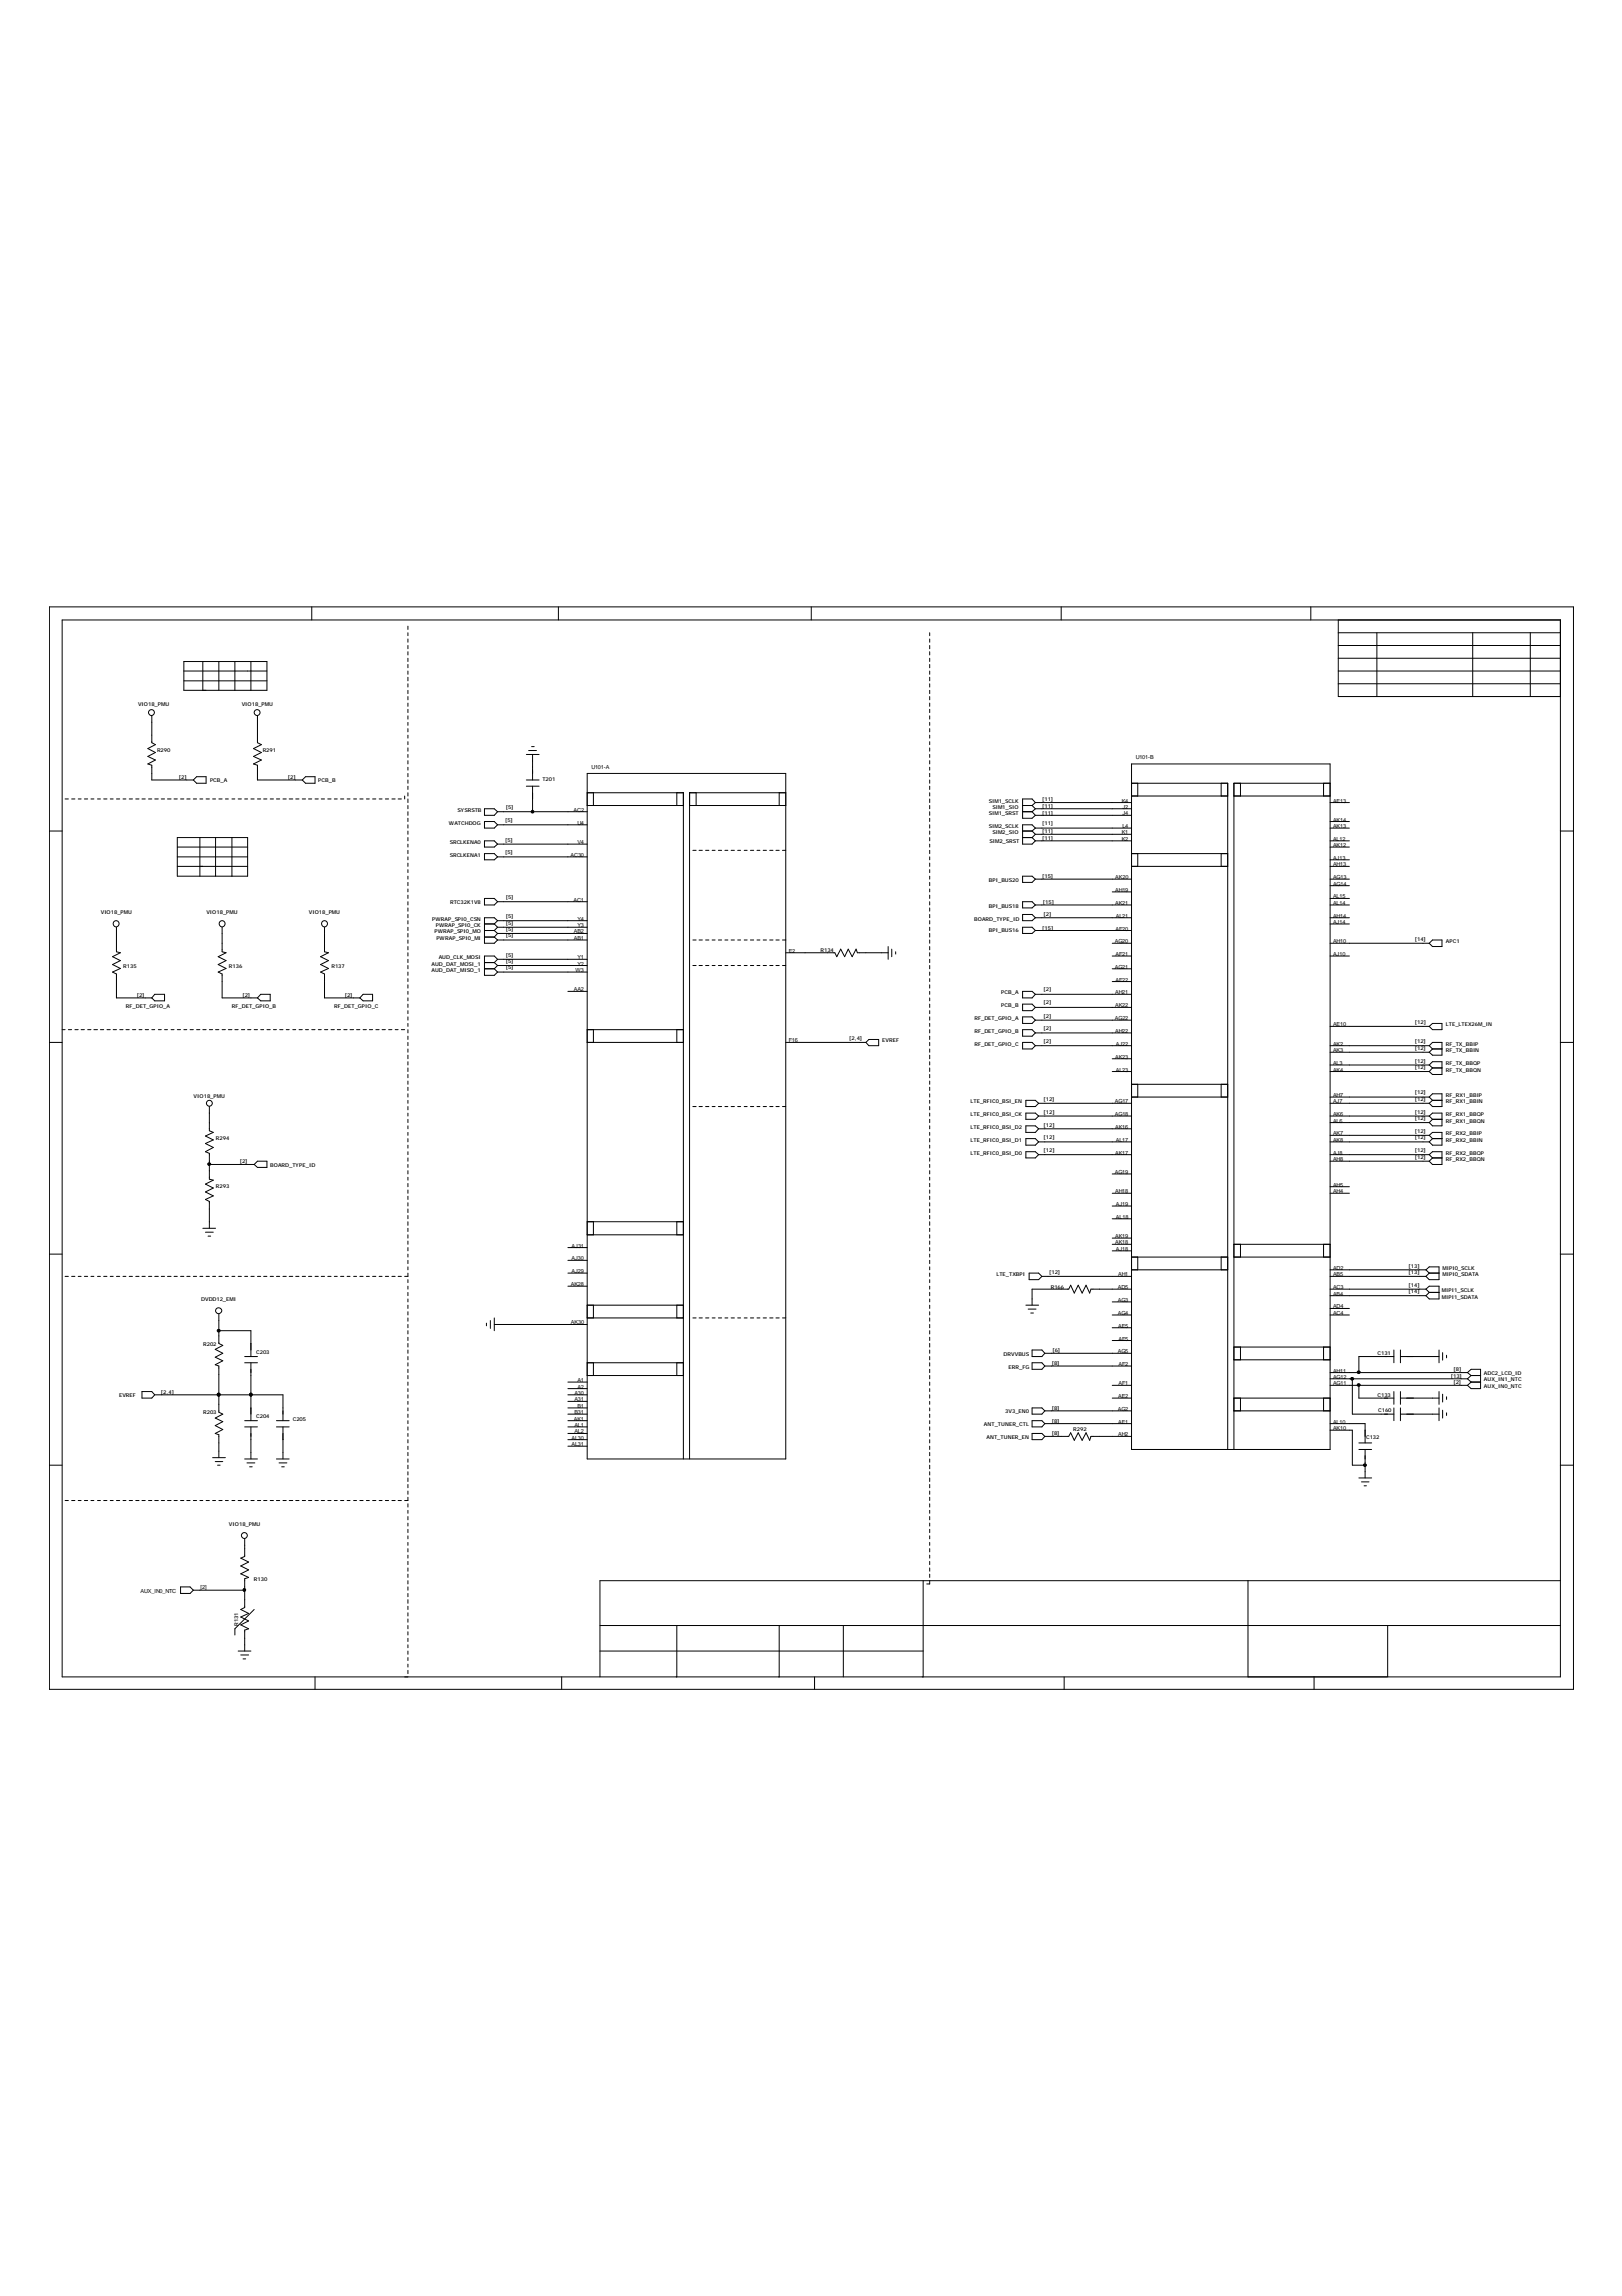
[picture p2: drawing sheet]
<svg xmlns="http://www.w3.org/2000/svg" width="210mm" height="297mm" viewBox="0 0 210 297" stroke-linecap="round" stroke-linejoin="round" font-family="sans-serif">
<defs><g id="words">
<g font-size=".7">
<text x="17.9" y="91.3">VIO18_PMU</text>
<text x="31.3" y="91.3">VIO18_PMU</text>
<text x="20.3" y="97.3">R290</text>
<text x="23.2" y="100.7">[2]</text>
<text x="27.2" y="101.2">PCB_A</text>
<text x="34" y="97.3">R291</text>
<text x="37.3" y="100.7">[2]</text>
<text x="41.2" y="101.2">PCB_B</text>
<text x="70.2" y="101">T201</text>
<text x="76.5" y="99.5">U101-A</text>
<text x="147" y="98.2">U101-B</text>
<text x="58.1" y="106.7">WATCHDOG</text>
<text x="59.2" y="105">SYSRSTB</text>
<text x="65.4" y="106.4">[5]</text>
<text x="65.4" y="104.7">[5]</text>
<text x="74.2" y="105">AC2</text>
<text x="74.7" y="106.7">U4</text>
<text x="128" y="107.1">SIM2_SCLK</text>
<text x="128" y="105.5">SIM1_SRST</text>
<text x="128" y="103.8">SIM1_SCLK</text>
<text x="128.4" y="107.9">SIM2_SIO</text>
<text x="128.4" y="104.6">SIM1_SIO</text>
<text x="134.9" y="107.8">[11]</text>
<text x="134.9" y="106.8">[11]</text>
<text x="134.9" y="105.4">[11]</text>
<text x="134.9" y="104.5">[11]</text>
<text x="134.9" y="103.6">[11]</text>
<text x="145.2" y="103.8">K4</text>
<text x="145.2" y="107.9">K1</text>
<text x="145.2" y="104.6">J2</text>
<text x="145.2" y="105.5">J4</text>
<text x="145.2" y="107.1">L4</text>
<text x="172.5" y="103.8">AE13</text>
<text x="172.5" y="106.3">AK14</text>
<text x="172.5" y="107.1">AK13</text>
<text x="58.2" y="109.2">SRCLKENA0</text>
<text x="58.2" y="110.9">SRCLKENA1</text>
<text x="65.4" y="108.9">[5]</text>
<text x="65.4" y="110.5">[5]</text>
<text x="73.8" y="110.9">AC30</text>
<text x="74.7" y="109.2">V4</text>
<text x="128.1" y="109.1">SIM2_SRST</text>
<text x="134.9" y="113.6">[15]</text>
<text x="134.9" y="108.6">[11]</text>
<text x="144.3" y="113.7">AK20</text>
<text x="145.2" y="108.8">K2</text>
<text x="172.5" y="108.8">AL12</text>
<text x="172.5" y="109.6">AK12</text>
<text x="172.5" y="111.2">AJ13</text>
<text x="172.5" y="112.1">AH13</text>
<text x="172.5" y="113.7">AG13</text>
<text x="13" y="118.3">VIO18_PMU</text>
<text x="26.7" y="118.3">VIO18_PMU</text>
<text x="40" y="118.3">VIO18_PMU</text>
<text x="55.9" y="119.1">PWRAP_SPI0_CSN</text>
<text x="56.4" y="120">PWRAP_SPI0_CK</text>
<text x="58.3" y="116.9">RTC32K1V8</text>
<text x="65.4" y="116.3">[5]</text>
<text x="65.4" y="118.8">[5]</text>
<text x="65.4" y="119.6">[5]</text>
<text x="74.2" y="116.7">AC1</text>
<text x="74.7" y="119.1">Y4</text>
<text x="74.7" y="120">Y3</text>
<text x="126.1" y="119.1">BOARD_TYPE_ID</text>
<text x="128" y="114.2">BPI_BUS20</text>
<text x="128" y="117.4">BPI_BUS18</text>
<text x="135" y="116.9">[15]</text>
<text x="135" y="118.6">[2]</text>
<text x="144.3" y="115.4">AH19</text>
<text x="144.3" y="117.1">AK21</text>
<text x="144.4" y="118.7">AL21</text>
<text x="172.5" y="114.6">AG14</text>
<text x="172.5" y="116.2">AL15</text>
<text x="172.5" y="117.1">AL14</text>
<text x="172.5" y="118.7">AH14</text>
<text x="172.5" y="119.5">AJ14</text>
<text x="16" y="125.2">R135</text>
<text x="29.6" y="125.2">R136</text>
<text x="42.9" y="125.2">R137</text>
<text x="55.8" y="124.9">AUD_DAT_MOSI_1</text>
<text x="55.8" y="125.8">AUD_DAT_MISO_1</text>
<text x="56.2" y="120.8">PWRAP_SPI0_MO</text>
<text x="56.5" y="121.6">PWRAP_SPI0_MI</text>
<text x="56.8" y="124.1">AUD_CLK_MOSI</text>
<text x="65.4" y="120.5">[5]</text>
<text x="65.4" y="121.3">[5]</text>
<text x="65.4" y="123.8">[5]</text>
<text x="65.4" y="124.6">[5]</text>
<text x="65.4" y="125.4">[5]</text>
<text x="74.3" y="120.8">AB2</text>
<text x="74.3" y="121.6">AB1</text>
<text x="74.5" y="125.8">W3</text>
<text x="74.7" y="124.1">Y1</text>
<text x="74.7" y="124.9">Y2</text>
<text x="102.1" y="123.3">E2</text>
<text x="106.2" y="123.1">R134</text>
<text x="128" y="120.6">BPI_BUS16</text>
<text x="134.9" y="120.3">[15]</text>
<text x="144.3" y="122">AG20</text>
<text x="144.3" y="125.3">AG21</text>
<text x="144.4" y="120.4">AF20</text>
<text x="144.4" y="123.7">AF21</text>
<text x="172.5" y="122">AH10</text>
<text x="172.5" y="123.7">AJ10</text>
<text x="183.1" y="121.7">[14]</text>
<text x="187.1" y="122">APC1</text>
<text x="16.3" y="130.4">RF_DET_GPIO_A</text>
<text x="17.7" y="128.9">[2]</text>
<text x="30" y="130.4">RF_DET_GPIO_B</text>
<text x="31.4" y="128.9">[2]</text>
<text x="43.3" y="130.4">RF_DET_GPIO_C</text>
<text x="44.6" y="128.9">[2]</text>
<text x="74.3" y="128.3">AA2</text>
<text x="126.1" y="132">RF_DET_GPIO_A</text>
<text x="129.6" y="130.3">PCB_B</text>
<text x="129.6" y="128.6">PCB_A</text>
<text x="135" y="129.9">[2]</text>
<text x="135" y="131.6">[2]</text>
<text x="135" y="128.2">[2]</text>
<text x="144.3" y="132">AG22</text>
<text x="144.3" y="128.6">AH21</text>
<text x="144.3" y="130.3">AK22</text>
<text x="144.4" y="127">AF22</text>
<text x="102.1" y="134.9">F16</text>
<text x="109.9" y="134.6">[2,4]</text>
<text x="114.2" y="134.9">EVREF</text>
<text x="126.1" y="133.6">RF_DET_GPIO_B</text>
<text x="126.1" y="135.3">RF_DET_GPIO_C</text>
<text x="135" y="133.3">[2]</text>
<text x="135" y="135">[2]</text>
<text x="144.3" y="133.6">AH22</text>
<text x="144.3" y="137">AK23</text>
<text x="144.4" y="135.3">AJ22</text>
<text x="172.5" y="132.8">AE10</text>
<text x="172.5" y="135.3">AK2</text>
<text x="172.5" y="136.1">AK3</text>
<text x="172.5" y="137.8">AL3</text>
<text x="183.1" y="132.5">[12]</text>
<text x="183.1" y="135">[12]</text>
<text x="183.1" y="135.8">[12]</text>
<text x="183.1" y="137.5">[12]</text>
<text x="187.1" y="132.8">LTE_LTEX26M_IN</text>
<text x="187.1" y="135.3">RF_TX_BBIP</text>
<text x="187.1" y="136.1">RF_TX_BBIN</text>
<text x="187.1" y="137.8">RF_TX_BBQP</text>
<text x="25.1" y="142">VIO18_PMU</text>
<text x="125.6" y="142.7">LTE_RFIC0_BSI_EN</text>
<text x="135" y="142.4">[12]</text>
<text x="144.3" y="142.7">AG17</text>
<text x="144.4" y="138.6">AL23</text>
<text x="172.5" y="138.6">AK4</text>
<text x="172.5" y="141.9">AH7</text>
<text x="172.5" y="142.7">AJ7</text>
<text x="183.1" y="138.3">[12]</text>
<text x="183.1" y="141.6">[12]</text>
<text x="183.1" y="142.4">[12]</text>
<text x="187.1" y="138.6">RF_TX_BBQN</text>
<text x="187.1" y="141.9">RF_RX1_BBIP</text>
<text x="187.1" y="142.7">RF_RX1_BBIN</text>
<text x="27.9" y="147.5">R294</text>
<text x="125.6" y="144.4">LTE_RFIC0_BSI_CK</text>
<text x="125.6" y="146">LTE_RFIC0_BSI_D2</text>
<text x="125.6" y="147.7">LTE_RFIC0_BSI_D1</text>
<text x="125.6" y="149.4">LTE_RFIC0_BSI_D0</text>
<text x="135" y="144.1">[12]</text>
<text x="135" y="145.7">[12]</text>
<text x="135" y="147.4">[12]</text>
<text x="135" y="149">[12]</text>
<text x="144.3" y="144.4">AG18</text>
<text x="144.3" y="146">AK16</text>
<text x="144.3" y="149.4">AK17</text>
<text x="144.4" y="147.7">AL17</text>
<text x="172.5" y="144.4">AK6</text>
<text x="172.5" y="145.2">AL6</text>
<text x="172.5" y="146.9">AK7</text>
<text x="172.5" y="147.7">AK8</text>
<text x="172.5" y="149.4">AJ8</text>
<text x="183.1" y="144.1">[12]</text>
<text x="183.1" y="144.9">[12]</text>
<text x="183.1" y="146.5">[12]</text>
<text x="183.1" y="147.4">[12]</text>
<text x="183.1" y="149">[12]</text>
<text x="183.1" y="149.9">[12]</text>
<text x="187.1" y="144.4">RF_RX1_BBQP</text>
<text x="187.1" y="145.2">RF_RX1_BBQN</text>
<text x="187.1" y="146.9">RF_RX2_BBIP</text>
<text x="187.1" y="147.7">RF_RX2_BBIN</text>
<text x="187.1" y="149.4">RF_RX2_BBQP</text>
<text x="27.9" y="153.7">R293</text>
<text x="31" y="150.5">[2]</text>
<text x="35" y="150.9">BOARD_TYPE_ID</text>
<text x="144.3" y="151.9">AG19</text>
<text x="144.3" y="154.4">AH18</text>
<text x="172.5" y="150.2">AH8</text>
<text x="172.5" y="154.4">AH4</text>
<text x="172.5" y="153.5">AH5</text>
<text x="187.1" y="150.2">RF_RX2_BBQN</text>
<text x="74" y="161.4">AJ31</text>
<text x="144.3" y="160.2">AK19</text>
<text x="144.3" y="161">AK18</text>
<text x="144.4" y="156">AJ19</text>
<text x="144.4" y="157.7">AL18</text>
<text x="144.4" y="161.8">AJ18</text>
<text x="73.9" y="166.4">AK28</text>
<text x="74" y="163.1">AJ30</text>
<text x="74" y="164.7">AJ29</text>
<text x="128.9" y="165.1">LTE_TXBPI</text>
<text x="135.8" y="164.9">[12]</text>
<text x="136" y="166.8">R166</text>
<text x="144.7" y="166.8">AD5</text>
<text x="144.7" y="165.1">AH1</text>
<text x="172.5" y="164.3">AD2</text>
<text x="172.5" y="165.1">AB5</text>
<text x="172.5" y="166.8">AC3</text>
<text x="172.5" y="167.6">AB4</text>
<text x="182.3" y="164">[13]</text>
<text x="182.3" y="164.8">[13]</text>
<text x="182.3" y="166.4">[14]</text>
<text x="182.3" y="167.3">[14]</text>
<text x="186.6" y="167.2">MIPI1_SCLK</text>
<text x="186.7" y="164.3">MIPI0_SCLK</text>
<text x="186.7" y="165.1">MIPI0_SDATA</text>
<text x="26" y="168.3">DVDD12_EMI</text>
<text x="73.9" y="171.4">AK30</text>
<text x="144.7" y="168.4">AG3</text>
<text x="144.7" y="170.1">AG4</text>
<text x="144.7" y="171.8">AE5</text>
<text x="144.7" y="173.4">AF5</text>
<text x="172.5" y="169.3">AD4</text>
<text x="172.5" y="170.1">AC4</text>
<text x="186.6" y="168">MIPI1_SDATA</text>
<text x="26.3" y="174.1">R202</text>
<text x="33.1" y="175.2">C203</text>
<text x="74.7" y="178.8">A1</text>
<text x="74.7" y="179.6">A2</text>
<text x="129.9" y="175.4">DRVVBUS</text>
<text x="130.5" y="177.1">ERR_FG</text>
<text x="136.1" y="176.6">[8]</text>
<text x="136.2" y="174.9">[6]</text>
<text x="144.7" y="175.1">AG5</text>
<text x="144.7" y="176.7">AF2</text>
<text x="144.7" y="179.2">AF1</text>
<text x="172.5" y="177.6">AH11</text>
<text x="172.5" y="178.4">AG12</text>
<text x="172.5" y="179.2">AG11</text>
<text x="178.3" y="175.3">C131</text>
<text x="187.7" y="178.3">[13]</text>
<text x="188.1" y="179.1">[2]</text>
<text x="188.1" y="177.4">[8]</text>
<text x="192" y="179.5">AUX_IN0_NTC</text>
<text x="192" y="178.7">AUX_IN1_NTC</text>
<text x="192" y="177.9">ADC2_LCD_ID</text>
<text x="15.4" y="180.7">EVREF</text>
<text x="20.8" y="180.3">[2,4]</text>
<text x="26.3" y="183">R203</text>
<text x="33.1" y="183.5">C204</text>
<text x="37.9" y="183.8">C205</text>
<text x="74.3" y="183.8">AK1</text>
<text x="74.3" y="180.5">A30</text>
<text x="74.3" y="181.3">A31</text>
<text x="74.3" y="183">B31</text>
<text x="74.3" y="184.6">AL1</text>
<text x="74.3" y="185.4">AL2</text>
<text x="74.7" y="182.1">B1</text>
<text x="127.3" y="184.5">ANT_TUNER_CTL</text>
<text x="130.1" y="182.9">3V3_EN0</text>
<text x="136.1" y="185.7">[8]</text>
<text x="136.1" y="184.1">[8]</text>
<text x="136.1" y="182.4">[8]</text>
<text x="138.9" y="185.2">R292</text>
<text x="144.7" y="182.5">AG2</text>
<text x="144.7" y="180.9">AE2</text>
<text x="144.7" y="184.2">AE1</text>
<text x="144.7" y="185.8">AH2</text>
<text x="172.5" y="185">AK10</text>
<text x="172.5" y="184.2">AL10</text>
<text x="178.3" y="180.7">C133</text>
<text x="178.4" y="182.7">C160</text>
<text x="74" y="186.3">AL30</text>
<text x="74" y="187.1">AL31</text>
<text x="127.7" y="186.2">ANT_TUNER_EN</text>
<text x="176.8" y="186.2">C132</text>
<text x="29.6" y="197.4">VIO18_PMU</text>
<text x="18.2" y="206.1">AUX_IN0_NTC</text>
<text x="26" y="205.5">[2]</text>
<text x="32.9" y="204.5">R130</text>
<text x="30.8" y="210.3" transform="rotate(-90 30.8 210.3)">R131</text>
</g>
</g></defs>
<g fill="none" stroke="#000" stroke-width=".13">
<path d="M6.4 78.5h197.2v140.1h-197.2zM40.3 78.5v1.7M72.3 78.5v1.7M105 78.5v1.7M137.3 78.5v1.7M169.6 78.5v1.7M8 80.2h193.9v136.7h-193.9zM19.6 92.6v3.5l.5 .2-1 .5 1 .6-1 .5 1 .4-1 .5 .5 .2v1.9h5.4M23.8 86.8h10.7M23.8 85.6h10.7v3.7h-10.7zM23.8 88.1h10.7M26.2 85.6v3.7"/>
<path d="M28.3 85.6v3.7M30.4 85.6v3.7M32.5 85.6v3.7M33.3 92.6v3.5l.5 .2-1 .5 1 .6-1 .5 1 .4-1 .5 .5 .2v1.9h5.8M52.8 81v.4M52.8 81.9v.3M52.8 82.7v.4M52.8 83.5v.4M52.8 84.3v.4M52.8 85.2v.4M52.8 86v.4M52.8 86.8v.4"/>
<path d="M52.8 87.6v.5M52.8 88.5v.4M52.8 89.3v.4M52.8 90.1v.4M52.8 91v.4M52.8 91.8v.4M52.8 92.6v.4M52.8 93.5v.3M52.8 94.3v.4M52.8 95.1v.4M52.8 96v.3M52.8 96.8v.4"/>
<path d="M52.8 97.6v.4M52.8 98.4v.4M52.8 99.3v.3M68.1 97.6h1.7M68.4 97.1h1M68.8 96.6h.3M68.9 97.6v3.3M120.3 81.9v.3M120.3 82.7v.4M120.3 83.5v.4M120.3 84.3v.4M120.3 85.2v.4"/>
<path d="M120.3 86v.4M120.3 86.8v.4M120.3 87.6v.5M120.3 88.5v.4M120.3 89.3v.4M120.3 90.1v.4M120.3 91v.4M120.3 91.8v.4M120.3 92.6v.4M120.3 93.5v.3M120.3 94.3v.4M120.3 95.1v.4"/>
<path d="M120.3 96v.3M120.3 96.8v.4M120.3 97.6v.4M120.3 98.4v.4M120.3 99.3v.3M146.4 98.8h25.7v88.7h-25.7zM173.2 86.8h28.7M173.2 88.5h28.7M173.2 80.2v9.9h28.7M173.2 85.2h28.7M173.2 83.5h28.7M173.2 81.9h28.7"/>
<path d="M178.2 81.9v8.2M190.6 81.9v8.2M198 81.9v8.2M6.4 107.5h1.6M8.4 103.4h.4M9.3 103.4h.4M10.1 103.4h.4M10.9 103.4h.4M11.8 103.4h.3M12.6 103.4h.4M13.4 103.4h.4M14.3 103.4h.3"/>
<path d="M15.1 103.4h.4M15.1 120v3.1l.5 .2-1 .5 1 .5-1 .5 1 .5-1 .5 .5 .2v3.1h4.5M15.9 103.4h.4M16.7 103.4h.4M17.6 103.4h.4M18.4 103.4h.4M19.2 103.4h.4M20 103.4h.5M20.9 103.4h.4M21.7 103.4h.4M22.5 103.4h.4M22.9 112.1h9.1"/>
<path d="M22.9 108.4h9.1v5h-9.1zM22.9 110.9h9.1M22.9 109.6h9.1M23.4 103.4h.4M24.2 103.4h.4M25 103.4h.4M25 100.9l.4-.4h1.3v.8h-1.3zM25.9 103.4h.3M25.9 108.4v5M26.7 103.4h.4M27.5 103.4h.4M27.9 108.4v5"/>
<path d="M28.3 103.4h.4M28.7 120v3.1l.6 .2-1.1 .5 1.1 .5-1.1 .5 1.1 .5-1.1 .5 .5 .2v3.1h4.6M29.2 103.4h.3M30 103.4h.4M30 108.4v5M30.8 103.4h.4M31.7 103.4h.3M32.5 103.4h.4M33.3 103.4h.4M34.1 103.4h.4M35 103.4h.4M35.8 103.4h.4"/>
<path d="M36.6 103.4h.4M37.4 103.4h.5M38.3 103.4h.4M39.1 100.9l.4-.4h1.3v.8h-1.3zM39.1 103.4h.4M39.9 103.4h.4M40.8 103.4h.4M41.6 103.4h.4M42 120v3.1l.5 .2-1 .5 1 .5-1 .5 1 .5-1 .5 .5 .2v3.1h4.6M42.4 103.4h.4M43.3 103.4h.3M44.1 103.4h.4"/>
<path d="M44.9 103.4h.4M45.8 103.4h.3M46.6 103.4h.4M47.4 103.4h.4M48.2 103.4h.4M49.1 103.4h.3M49.9 103.4h.4M50.7 103.4h.4M51.5 103.4h.4M52.4 103v.4M52.8 100.1v.4M52.8 100.9v.4"/>
<path d="M52.8 101.7v.4M52.8 102.6v.4M52.8 103.4v.4M52.8 104.2v.4M52.8 105v.5M52.8 105.9v.4M52.8 106.7v.4M52.8 107.5v.4M52.8 108.4v.4M52.8 109.2v.4M52.8 110v.4M52.8 110.9v.3"/>
<path d="M52.8 111.7v.4M52.8 112.5v.4M52.8 113.4v.3M52.8 114.2v.4M52.8 115v.4M52.8 115.8v.4M52.8 116.7v.4M52.8 117.5v.4M52.8 118.3v.4M52.8 119.1v.4M52.8 120v.4M62.7 108.8h1.3l.4 .4-.4 .4h-1.3z"/>
<path d="M62.7 110.4h1.3l.4 .5-.4 .3h-1.3zM62.7 104.6h1.3l.4 .4-.4 .5h-1.3zM62.7 106.3h1.3l.4 .4-.4 .4h-1.3zM62.7 116.2h1.3l.4 .5-.4 .4h-1.3zM62.7 119.5h1.3M64 119.5l.4 .5M64.4 110.9h11.6M64.4 119.1l-.4-.4h-1.3v3.3h1.3l.4-.4M64.4 105h11.6M64.4 106.7h11.6M64.4 109.2h11.6M64.4 116.7h11.6"/>
<path d="M64.4 119.1h11.6M64.4 120h11.6M64.4 119.1l-.4 .4M64.4 120l-.4 .4M68.1 100.9h1.7M68.1 101.7h1.7M68.9 101.7v3.3M76 102.6h12.4v86.2M76 100.1h25.7v88.7h-25.7zM76 104.2h12.4M76.8 102.6v1.6M87.6 102.6v1.6"/>
<path d="M89.2 104.2h12.5M89.7 110h.4M90.1 102.6v1.6M90.5 110h.4M91.3 110h.4M92.2 110h.3M93 110h.4M93.8 110h.4M94.6 110h.4M95.5 110h.3M96.3 110h.4M97.1 110h.4"/>
<path d="M98 110h.3M98.8 110h.4M99.6 110h.4M100.4 110h.4M100.8 102.6v1.6M101.3 110h.4M101.7 102.6h-12.5v86.2M120.3 100.1v.4M120.3 100.9v.4M120.3 101.7v.4M120.3 102.6v.4M120.3 103.4v.4"/>
<path d="M120.3 104.2v.4M120.3 105v.5M120.3 105.9v.4M120.3 106.7v.4M120.3 107.5v.4M120.3 108.4v.4M120.3 109.2v.4M120.3 110v.4M120.3 110.9v.3M120.3 111.7v.4M120.3 112.5v.4M120.3 113.4v.3"/>
<path d="M120.3 114.2v.4M120.3 115v.4M120.3 115.8v.4M120.3 116.7v.4M120.3 117.5v.4M120.3 118.3v.4M120.3 119.1v.4M120.3 120v.4M132.3 107.5h1.3M132.3 108.4h1.3M132.3 113.4h1.3l.4 .3-.4 .5h-1.3zM132.3 104.2h1.3"/>
<path d="M132.3 105h1.3M132.3 116.7h1.3l.4 .4-.4 .4h-1.3zM132.3 118.3h1.3l.4 .4-.4 .4h-1.3zM132.3 120h1.3l.4 .4-.4 .4h-1.3zM133.6 108.4l.4 .4M133.6 107.5l.4 .4M133.6 105l.4 .5M133.6 104.2l.4 .4M134 103.8l-.4-.4h-1.3v2.5h1.3l.4-.4M134 103.8h12.4M134 104.6h12.4M134 105.5h12.4"/>
<path d="M134 107.1h12.4M134 107.9h12.4M134 108.8h12.4M134 113.7h12.4M134 117.1h12.4M134 118.7h12.4M134 107.1l-.4-.4h-1.3v2.5h1.3l.4-.4M134 107.9l-.4 .5M134 107.1l-.4 .4M134 104.6l-.4 .4M134 103.8l-.4 .4M143.9 115.4h2.5"/>
<path d="M146.4 112.1h12.5M146.4 110.4h12.5M146.4 101.3h12.5v86.2M146.4 103h12.5M147.2 101.3v1.7M147.2 110.4v1.7M158 101.3v1.7M158 110.4v1.7M159.7 103h12.4M160.5 101.3v1.7M171.3 101.3v1.7M172.1 112.1h2.5"/>
<path d="M172.1 109.6h2.5M172.1 101.3h-12.4v86.2M172.1 103.8h2.5M172.1 107.1h2.5M172.1 108.8h2.5M172.1 113.7h2.5M172.1 117.1h2.5M172.1 118.7h2.5M172.1 106.3h2.5M172.1 111.2h2.5M172.1 114.6h2.5M172.1 116.2h2.5"/>
<path d="M172.1 119.5h2.5M201.9 107.5h1.7M6.4 134.9h1.6M8 133.2h.4M8.8 133.2h.5M9.7 133.2h.4M10.5 133.2h.4M11.3 133.2h.5M12.1 133.2h.5M13 133.2h.4M13.8 133.2h.5M14.6 133.2h.5"/>
<path d="M15.5 133.2h.4M16.3 133.2h.4M17.1 133.2h.5M18 133.2h.4M18.8 133.2h.4M19.6 133.2h.4M20 128.6h1.3v.9h-1.3l-.4-.4zM20.5 133.2h.4M21.3 133.2h.4M22.1 133.2h.4M22.9 133.2h.5M23.8 133.2h.4"/>
<path d="M24.6 133.2h.4M25.4 133.2h.5M26.2 133.2h.5M27.1 133.2h.4M27.9 133.2h.4M28.7 133.2h.5M29.5 133.2h.5M30.4 133.2h.4M31.2 133.2h.5M32 133.2h.5M32.9 133.2h.4M33.7 133.2h.4"/>
<path d="M33.7 128.6h1.3v.9h-1.3l-.4-.4zM34.5 133.2h.5M35.4 133.2h.4M36.2 133.2h.4M37 133.2h.4M37.9 133.2h.4M38.7 133.2h.4M39.5 133.2h.4M40.3 133.2h.5M41.2 133.2h.4M42 133.2h.4M42.8 133.2h.5"/>
<path d="M43.6 133.2h.5M44.5 133.2h.4M45.3 133.2h.5M46.1 133.2h.5M47 133.2h.4M47 128.6h1.2v.9h-1.2l-.4-.4zM47.8 133.2h.4M48.6 133.2h.5M49.4 133.2h.5M50.3 133.2h.4M51.1 133.2h.4M51.9 133.2h.5"/>
<path d="M52.8 120.8v.4M52.8 121.6v.4M52.8 122.5v.4M52.8 123.3v.4M52.8 124.1v.4M52.8 124.9v.4M52.8 125.8v.4M52.8 126.6v.4M52.8 127.4v.4M52.8 128.3v.3M52.8 129.1v.4M52.8 129.9v.4"/>
<path d="M52.8 130.8v.3M52.8 131.6v.4M52.8 132.4v.4M52.8 133.2v.4M52.8 134.1v.4M52.8 134.9v.4M52.8 135.7v.4M52.8 136.5v.5M52.8 137.4v.4M52.8 138.2v.4M52.8 139v.4M52.8 139.9v.4"/>
<path d="M62.7 125.3h1.3M62.7 120.4h1.3M62.7 121.2h1.3M62.7 124.5h1.3M64 120.4l.4 .4M64 121.2l.4 .4M64 124.5l.4 .4M64 125.3l.4 .5M64.4 124.1l-.4-.4h-1.3v2.5h1.3l.4-.4M64.4 121.6h11.6M64.4 124.9h11.6M64.4 120.8h11.6"/>
<path d="M64.4 124.1h11.6M64.4 125.8h11.6M64.4 120.8l-.4 .4M64.4 124.1l-.4 .4M64.4 124.9l-.4 .4M73.5 128.3h2.5M76 134.9h12.4M76 133.2h12.4M76.8 133.2v1.7M87.6 133.2v1.7M89.7 121.6h.4M89.7 124.9h.4"/>
<path d="M90.5 121.6h.4M90.5 124.9h.4M91.3 121.6h.4M91.3 124.9h.4M92.2 121.6h.3M92.2 124.9h.3M93 121.6h.4M93 124.9h.4M93.8 121.6h.4M93.8 124.9h.4M94.6 121.6h.4M94.6 124.9h.4"/>
<path d="M95.5 121.6h.3M95.5 124.9h.3M96.3 121.6h.4M96.3 124.9h.4M97.1 121.6h.4M97.1 124.9h.4M98 121.6h.3M98 124.9h.3M98.8 121.6h.4M98.8 124.9h.4M99.6 121.6h.4M99.6 124.9h.4"/>
<path d="M100.4 121.6h.4M100.4 124.9h.4M101.3 121.6h.4M101.3 124.9h.4M101.7 134.9h10.4M101.7 123.3h6.3l.3 .5 .5-1 .5 1 .5-1 .5 1 .5-1 .2 .5h3.9M112.4 134.5h1.3v.8h-1.3l-.3-.4zM114.9 122.5v1.6M115.4 122.8v1M115.9 123.1v.3M120.3 120.8v.4M120.3 121.6v.4"/>
<path d="M120.3 122.5v.4M120.3 123.3v.4M120.3 124.1v.4M120.3 124.9v.4M120.3 125.8v.4M120.3 126.6v.4M120.3 127.4v.4M120.3 128.3v.3M120.3 129.1v.4M120.3 129.9v.4M120.3 130.8v.3M120.3 131.6v.4"/>
<path d="M120.3 132.4v.4M120.3 133.2v.4M120.3 134.1v.4M120.3 134.9v.4M120.3 135.7v.4M120.3 136.5v.5M120.3 137.4v.4M120.3 138.2v.4M120.3 139v.4M120.3 139.9v.4M132.3 134.9h1.3l.4 .4-.4 .4h-1.3zM132.3 133.2h1.3l.4 .4-.4 .5h-1.3z"/>
<path d="M132.3 128.3h1.3l.4 .3-.4 .5h-1.3zM132.3 129.9h1.3l.4 .4-.4 .5h-1.3zM132.3 131.6h1.3l.4 .4-.4 .4h-1.3zM134 128.6h12.4M134 130.3h12.4M134 133.6h12.4M134 135.3h12.4M134 120.4h12.4M134 132h12.4M143.9 125.3h2.5M143.9 127h2.5M143.9 123.7h2.5"/>
<path d="M143.9 137h2.5M143.9 138.6h2.5M143.9 122h2.5M172.1 123.7h2.5M172.1 135.3h12.9M172.1 138.6h12.9M172.1 122h12.9M172.1 132.8h12.9M172.1 136.1h12.9M172.1 137.8h12.9M185 135.3l.4-.4h1.2v1.6h-1.2l-.4-.4M185 132.8l.4-.4h1.2v.8h-1.2z"/>
<path d="M185 137.8l.4-.4h1.2v1.6h-1.2l-.4-.4M185 135.3l.4 .4M185 137.8l.4 .4M185.4 121.6h1.2v.9h-1.2l-.4-.5zM185.4 135.7h1.2M185.4 135.7l-.4 .4M185.4 138.2h1.2M185.4 138.2l-.4 .4M201.9 134.9h1.7M26.2 158.9h1.7M26.6 159.4h1M26.9 159.9h.4"/>
<path d="M27.1 143.2v3.1l.5 .2-1 .5 1 .5-1 .4 1 .5-1 .6 .5 .2v3.4l.5 .1-1 .5 1 .5-1 .5 1 .5-1 .5 .5 .2v3.5M27.1 150.7h5.8M33.3 150.2h1.2v.8h-1.2l-.4-.3zM52.8 140.7v.4M52.8 141.5v.4M52.8 142.4v.3M52.8 143.2v.4M52.8 144v.4M52.8 144.8v.4M52.8 145.7v.3M52.8 146.5v.4M52.8 147.3v.4"/>
<path d="M52.8 148.2v.3M52.8 149v.4M52.8 149.8v.4M52.8 150.7v.3M52.8 151.5v.4M52.8 152.3v.4M52.8 153.1v.4M52.8 154v.4M52.8 154.8v.4M52.8 155.6v.4M52.8 156.4v.5M52.8 157.3v.4"/>
<path d="M52.8 158.1v.4M52.8 158.9v.4M52.8 159.8v.4M76 159.8h12.4M76 158.1h12.4M76.8 158.1v1.7M87.6 158.1v1.7M89.7 143.2h.4M90.5 143.2h.4M91.3 143.2h.4M92.2 143.2h.3M93 143.2h.4"/>
<path d="M93.8 143.2h.4M94.6 143.2h.4M95.5 143.2h.3M96.3 143.2h.4M97.1 143.2h.4M98 143.2h.3M98.8 143.2h.4M99.6 143.2h.4M100.4 143.2h.4M101.3 143.2h.4M120.3 140.7v.4M120.3 141.5v.4"/>
<path d="M120.3 142.4v.3M120.3 143.2v.4M120.3 144v.4M120.3 144.8v.4M120.3 145.7v.3M120.3 146.5v.4M120.3 147.3v.4M120.3 148.2v.3M120.3 149v.4M120.3 149.8v.4M120.3 150.7v.3M120.3 151.5v.4"/>
<path d="M120.3 152.3v.4M120.3 153.1v.4M120.3 154v.4M120.3 154.8v.4M120.3 155.6v.4M120.3 156.4v.5M120.3 157.3v.4M120.3 158.1v.4M120.3 158.9v.4M120.3 159.8v.4M132.8 142.4h1.2l.4 .3-.4 .5h-1.2zM132.8 144h1.2l.4 .4-.4 .4h-1.2z"/>
<path d="M132.8 145.7h1.2l.4 .3-.4 .5h-1.2zM132.8 147.3h1.2l.4 .4-.4 .5h-1.2zM132.8 149h1.2l.4 .4-.4 .4h-1.2zM134.4 144.4h12M134.4 146h12M134.4 147.7h12M134.4 149.4h12M134.4 142.7h12M143.9 151.9h2.5M143.9 154.4h2.5M143.9 156h2.5M143.9 157.7h2.5"/>
<path d="M146.4 140.3h12.5M146.4 141.9h12.5M147.2 140.3v1.6M158 140.3v1.6M172.1 141.9h12.9M172.1 144.4h12.9M172.1 147.7h12.9M172.1 149.4h12.9M172.1 154.4h2.5M172.1 142.7h12.9M172.1 145.2h12.9M172.1 146.9h12.9"/>
<path d="M172.1 150.2h12.9M172.1 153.5h2.5M185 141.9l.4-.4h1.2v1.7h-1.2l-.4-.5M185 144.4l.4-.4h1.2v1.7h-1.2l-.4-.5M185 146.9l.4-.4h1.2v1.7h-1.2l-.4-.5M185 149.4l.4-.4h1.2v1.7h-1.2l-.4-.5M185 141.9l.4 .5M185 144.4l.4 .4M185 146.9l.4 .4M185 149.4l.4 .4M185.4 144.8h1.2M185.4 147.3h1.2"/>
<path d="M185.4 149.8h1.2M185.4 142.4h1.2M185.4 142.4l-.4 .3M185.4 144.8l-.4 .4M185.4 147.3l-.4 .4M185.4 149.8l-.4 .4M6.4 162.2h1.6M8.4 165.1h.4M9.3 165.1h.4M10.1 165.1h.4M10.9 165.1h.4M11.8 165.1h.3"/>
<path d="M12.6 165.1h.4M13.4 165.1h.4M14.3 165.1h.3M15.1 165.1h.4M15.9 165.1h.4M16.7 165.1h.4M17.6 165.1h.4M18.4 165.1h.4M19.2 165.1h.4M20 165.1h.5M20.9 165.1h.4M21.7 165.1h.4"/>
<path d="M22.5 165.1h.4M23.4 165.1h.4M24.2 165.1h.4M25 165.1h.4M25.9 165.1h.3M26.7 165.1h.4M27.5 165.1h.4M28.3 165.1h.4M28.3 170v3.8l.5 .3-.9 .5 .9 .5-.9 .5 .9 .5-.9 .5 .4 .1v6l.5 .3-.9 .5 .9 .4-.9 .5 .9 .5-.9 .5 .4 .2v3M28.3 172.2h4.2v3.3M29.2 165.1h.3M30 165.1h.4"/>
<path d="M30.8 165.1h.4M31.7 165.1h.3M31.7 176.3h1.6M31.7 175.5h1.6M32.5 165.1h.4M32.5 176.3v7.5M33.3 165.1h.4M34.1 165.1h.4M35 165.1h.4M35.8 165.1h.4M36.6 165.1h.4M37.4 165.1h.5"/>
<path d="M38.3 165.1h.4M39.1 165.1h.4M39.9 165.1h.4M40.8 165.1h.4M41.6 165.1h.4M42.4 165.1h.4M43.3 165.1h.3M44.1 165.1h.4M44.9 165.1h.4M45.8 165.1h.3M46.6 165.1h.4M47.4 165.1h.4"/>
<path d="M48.2 165.1h.4M49.1 165.1h.3M49.9 165.1h.4M50.7 165.1h.4M51.5 165.1h.4M52.8 160.6v.4M52.8 161.4v.4M52.8 162.2v.4M52.8 163.1v.4M52.8 163.9v.4M52.8 164.7v.4h-.4M52.8 165.6v.3"/>
<path d="M52.8 166.4v.4M52.8 167.2v.4M52.8 168v.4M52.8 168.9v.4M52.8 169.7v.4M52.8 170.5v.4M52.8 171.4v.4M52.8 172.2v.4M52.8 173v.4M52.8 173.8v.5M52.8 174.7v.4M52.8 175.5v.4"/>
<path d="M52.8 176.3v.4M52.8 177.2v.4M52.8 178v.4M52.8 178.8v.4M52.8 179.6v.4M62.9 171.2v.3M63.5 170.8v1.1M64 171.4h12M64 170.5v1.7M73.5 161.4h2.5M73.5 163.1h2.5M73.5 164.7h2.5"/>
<path d="M73.5 166.4h2.5M73.5 178.8h2.5M73.5 179.6h2.5M76 170.5h12.4M76 168.9h12.4M76 176.3h12.4M76 178h12.4M76.8 168.9v1.6M76.8 176.3v1.7M87.6 168.9v1.6M87.6 176.3v1.7M89.7 170.5h.4"/>
<path d="M90.5 170.5h.4M91.3 170.5h.4M92.2 170.5h.3M93 170.5h.4M93.8 170.5h.4M94.6 170.5h.4M95.5 170.5h.3M96.3 170.5h.4M97.1 170.5h.4M98 170.5h.3M98.8 170.5h.4M99.6 170.5h.4"/>
<path d="M100.4 170.5h.4M101.3 170.5h.4M120.3 160.6v.4M120.3 161.4v.4M120.3 162.2v.4M120.3 163.1v.4M120.3 163.9v.4M120.3 164.7v.4M120.3 165.6v.3M120.3 166.4v.4M120.3 167.2v.4M120.3 168v.4"/>
<path d="M120.3 168.9v.4M120.3 169.7v.4M120.3 170.5v.4M120.3 171.4v.4M120.3 172.2v.4M120.3 173v.4M120.3 173.8v.5M120.3 174.7v.4M120.3 175.5v.4M120.3 176.3v.4M120.3 177.2v.4M120.3 178v.4"/>
<path d="M120.3 178.8v.4M120.3 179.6v.4M132.8 168.9h1.6M133.1 169.4h1M133.2 164.7h1.2l.4 .4-.4 .5h-1.2zM133.4 169.9h.3M133.6 176.3h1.2l.4 .4-.4 .5h-1.2zM133.6 174.7h1.2l.4 .4-.4 .4h-1.2zM134.8 165.1h11.6M135.2 175.1h11.2M135.2 176.7h11.2M143.9 161h2.5"/>
<path d="M143.9 179.2h2.5M143.9 168.4h2.5M143.9 170.1h2.5M143.9 171.8h2.5M143.9 173.4h2.5M143.9 160.2h2.5M143.9 161.8h2.5M146.4 162.6h12.5M146.4 164.3h12.5M146.4 166.8h-5.2l-.2 .5-.5-1-.5 1-.5-1-.5 1-.4-1-.3 .5h-4.7v2.1M147.2 162.6v1.7M158 162.6v1.7"/>
<path d="M159.7 161h12.4M159.7 162.6h12.4M159.7 174.3h12.4M159.7 175.9h12.4M160.5 161v1.6M160.5 174.3v1.6M171.3 161v1.6M171.3 174.3v1.6M172.1 165.1h12.4M172.1 164.3h12.4M172.1 179.2h17.8M172.1 166.8h12.4"/>
<path d="M172.1 170.1h2.5M172.1 177.6h17.8M172.1 178.4h17.8M172.1 167.6h12.4M172.1 169.3h2.5M175 178.4v4.6h5.4M175.9 179.2v1.7h4.5M180.4 174.7v1.6M180.4 175.5h-4.5v2.1M181.2 174.7v1.6M181.2 175.5h5M184.5 166.8l.5-.4h1.2v1.6h-1.2l-.5-.4"/>
<path d="M184.5 164.3l.5-.4h1.2v1.7h-1.2l-.5-.5M184.5 164.3l.5 .4M184.5 166.8l.5 .4M185 164.7h1.2M185 164.7l-.5 .4M185 167.2h1.2M185 167.2l-.5 .4M186.2 174.7v1.6M186.7 175v1M187.2 175.3v.4M189.9 177.6l.5-.4h1.2v2.4h-1.2l-.5-.4M189.9 178.4l.5 .4"/>
<path d="M189.9 177.6l.5 .4M190.4 178h1.2M190.4 178.8h1.2M190.4 178.8l-.5 .4M190.4 178l-.5 .4M201.9 162.2h1.7M6.4 189.6h1.6M8.4 194.1h.4M9.3 194.1h.4M10.1 194.1h.4M10.9 194.1h.4M11.8 194.1h.3"/>
<path d="M12.6 194.1h.4M13.4 194.1h.4M14.3 194.1h.3M15.1 194.1h.4M15.9 194.1h.4M16.7 194.1h.4M17.6 194.1h.4M18.4 194.1h.4M18.4 180h1.2l.4 .5-.4 .4h-1.2zM19.2 194.1h.4M20 194.1h.5M20 180.5h16.6v3.3"/>
<path d="M20.9 194.1h.4M21.7 194.1h.4M22.5 194.1h.4M23.4 194.1h.4M24.2 194.1h.4M25 194.1h.4M25.9 194.1h.3M26.7 194.1h.4M27.5 194.1h.4M27.5 188.6h1.7M27.9 189.1h.9M28.2 189.6h.3"/>
<path d="M28.3 194.1h.4M29.2 194.1h.3M30 194.1h.4M30.8 194.1h.4M31.7 194.1h.3M31.7 188.8h1.6M31.7 183.8h1.6M31.7 184.6h1.6M31.7 199.1v2.3l-.5 .2 1 .5-1 .5 1 .5-1 .5 1 .5-.5 .1v3.8l-.5 .2 1 .5-1 .5 1 .5-1 .5 1 .5-.5 .2v2.7M32 189.3h1M32.3 189.8h.3M32.5 194.1h.4"/>
<path d="M32.5 184.6v4.2M33.3 194.1h.4M34.1 194.1h.4M35 194.1h.4M35.8 194.1h.4M35.8 188.8h1.6M35.8 183.8h1.6M35.8 184.6h1.6M36.1 189.3h1M36.4 189.8h.4M36.6 194.1h.4M36.6 184.6v4.2"/>
<path d="M37.4 194.1h.5M38.3 194.1h.4M39.1 194.1h.4M39.9 194.1h.4M40.8 194.1h.4M41.6 194.1h.4M42.4 194.1h.4M43.3 194.1h.3M44.1 194.1h.4M44.9 194.1h.4M45.8 194.1h.3M46.6 194.1h.4"/>
<path d="M47.4 194.1h.4M48.2 194.1h.4M49.1 194.1h.3M49.9 194.1h.4M50.7 194.1h.4M51.5 194.1h.4M52.8 180.5v.4M52.8 181.3v.4M52.8 182.1v.4M52.8 183v.4M52.8 183.8v.4M52.8 184.6v.4"/>
<path d="M52.8 185.4v.4M52.8 186.3v.4M52.8 187.1v.4M52.8 187.9v.4M52.8 188.8v.4M52.8 189.6v.4M52.8 190.4v.4M52.8 191.2v.5M52.8 192.1v.4M52.8 192.9v.4M52.8 193.7v.4h-.4M52.8 194.5v.5"/>
<path d="M52.8 195.4v.4M52.8 196.2v.4M52.8 197v.4M52.8 197.9v.4M52.8 198.7v.4M52.8 199.5v.4M73.5 183h2.5M73.5 180.5h2.5M73.5 181.3h2.5M73.5 182.1h2.5M73.5 183.8h2.5M73.5 184.6h2.5"/>
<path d="M73.5 185.4h2.5M73.5 186.3h2.5M73.5 187.1h2.5M120.3 180.5v.4M120.3 181.3v.4M120.3 182.1v.4M120.3 183v.4M120.3 183.8v.4M120.3 184.6v.4M120.3 185.4v.4M120.3 186.3v.4M120.3 187.1v.4"/>
<path d="M120.3 187.9v.4M120.3 188.8v.4M120.3 189.6v.4M120.3 190.4v.4M120.3 191.2v.5M120.3 192.1v.4M120.3 192.9v.4M120.3 193.7v.4M120.3 194.5v.5M120.3 195.4v.4M120.3 196.2v.4M120.3 197v.4"/>
<path d="M120.3 197.9v.4M120.3 198.7v.4M120.3 199.5v.4M133.6 182.1h1.2l.4 .4-.4 .5h-1.2zM133.6 183.8h1.2l.4 .4-.4 .4h-1.2zM133.6 185.4h1.2l.4 .4-.4 .5h-1.2zM135.2 182.5h11.2M135.2 184.2h11.2M135.2 185.8h3.1l.3-.4 .4 .9 .5-.9 .5 .9 .5-.9 .5 .9 .2-.5h5.2M143.9 180.9h2.5M159.7 180.9h12.4M159.7 182.5h12.4"/>
<path d="M160.5 180.9v1.6M171.3 180.9v1.6M172.1 185h2.9v4.6h1.7M172.1 184.2h4.6v2.5M175.9 187.5h1.6M175.9 186.7h1.6M175.9 191.2h1.6M176.2 191.7h1M176.5 192.2h.3M176.7 187.5v3.7M180.4 180v1.7M180.4 182.1v1.7"/>
<path d="M181.2 180.9h5M181.2 183h5M181.2 180v1.7M181.2 182.1v1.7M186.2 180v1.7M186.2 182.1v1.7M186.7 180.4v1M186.7 182.4v1.1M187.2 180.7v.3M187.2 182.8v.3M201.9 189.6h1.7M23.4 205.3h1.2l.4 .4-.4 .4h-1.2z"/>
<path d="M25 205.7h6.7M30.8 213.6h1.7M31.2 214.1h1M31.5 214.6h.3M32.9 208.2l-2.5 2.5v.8M40.8 216.9v1.7M52.8 200.3v.5M52.8 201.2v.4M52.8 202v.4M52.8 202.8v.5M52.8 203.7v.4M52.8 204.5v.4"/>
<path d="M52.8 205.3v.4M52.8 206.1v.5M52.8 207v.4M52.8 207.8v.4M52.8 208.6v.5M52.8 209.5v.4M52.8 210.3v.4M52.8 211.1v.4M52.8 211.9v.5M52.8 212.8v.4M52.8 213.6v.4M52.8 214.4v.4"/>
<path d="M52.8 215.3v.4M52.8 216.1v.4M72.7 216.9v1.7M77.6 213.6h41.9M77.6 210.3h124.3M87.6 210.3v6.6M100.8 210.3v6.6M105.4 216.9v1.7M109.1 210.3v6.6M119.5 204.5v12.4M120.3 200.3v.5M120.3 201.2v.4"/>
<path d="M120.3 202v.4M120.3 202.8v.5M120.3 203.7v.4M120.3 204.5v.4h-.4M137.7 216.9v1.7M161.5 204.5v12.4M170.1 216.9v1.7M179.6 210.3v6.6M201.9 204.5h-124.3v12.4"/>
<circle cx="19.6" cy="92.2" r=".38"/>
<circle cx="33.3" cy="92.2" r=".38"/>
<circle cx="15" cy="119.5" r=".39"/>
<circle cx="28.7" cy="119.5" r=".39"/>
<circle cx="42" cy="119.5" r=".39"/>
<circle cx="27.1" cy="142.7" r=".38"/>
<circle cx="28.3" cy="169.6" r=".39"/>
<circle cx="31.6" cy="198.7" r=".38"/>
</g>
<g fill="#000" stroke="#000" stroke-width=".13">
<path d="M68.8 104.9h.2v.2h-.2z" fill-rule="evenodd"/>
<path d="M26.9 150.5h.3v.2h-.3z" fill-rule="evenodd"/>
<path d="M28.2 172h.2v.3h-.2z" fill-rule="evenodd"/>
<path d="M174.8 178.2h.3v.3h-.3z" fill-rule="evenodd"/>
<path d="M175.7 179.1h.3v.2h-.3z" fill-rule="evenodd"/>
<path d="M175.7 177.4h.3v.2h-.3z" fill-rule="evenodd"/>
<path d="M28.2 180.3h.2v.2l-.1 .1-.1-.1z" fill-rule="evenodd"/>
<path d="M28.2 180.3h.2v.2l-.1 .1-.1-.1z" fill-rule="evenodd"/>
<path d="M32.3 180.3h.3v.2l-.1 .1-.2-.1z" fill-rule="evenodd"/>
<path d="M32.3 180.3h.3v.2l-.1 .1-.2-.1z" fill-rule="evenodd"/>
<path d="M176.5 189.4h.3v.3h-.3z" fill-rule="evenodd"/>
<path d="M31.5 205.6h.2v.2l-.1 .1-.1-.1z" fill-rule="evenodd"/>
</g>
<use href="#words"/>
</svg>
